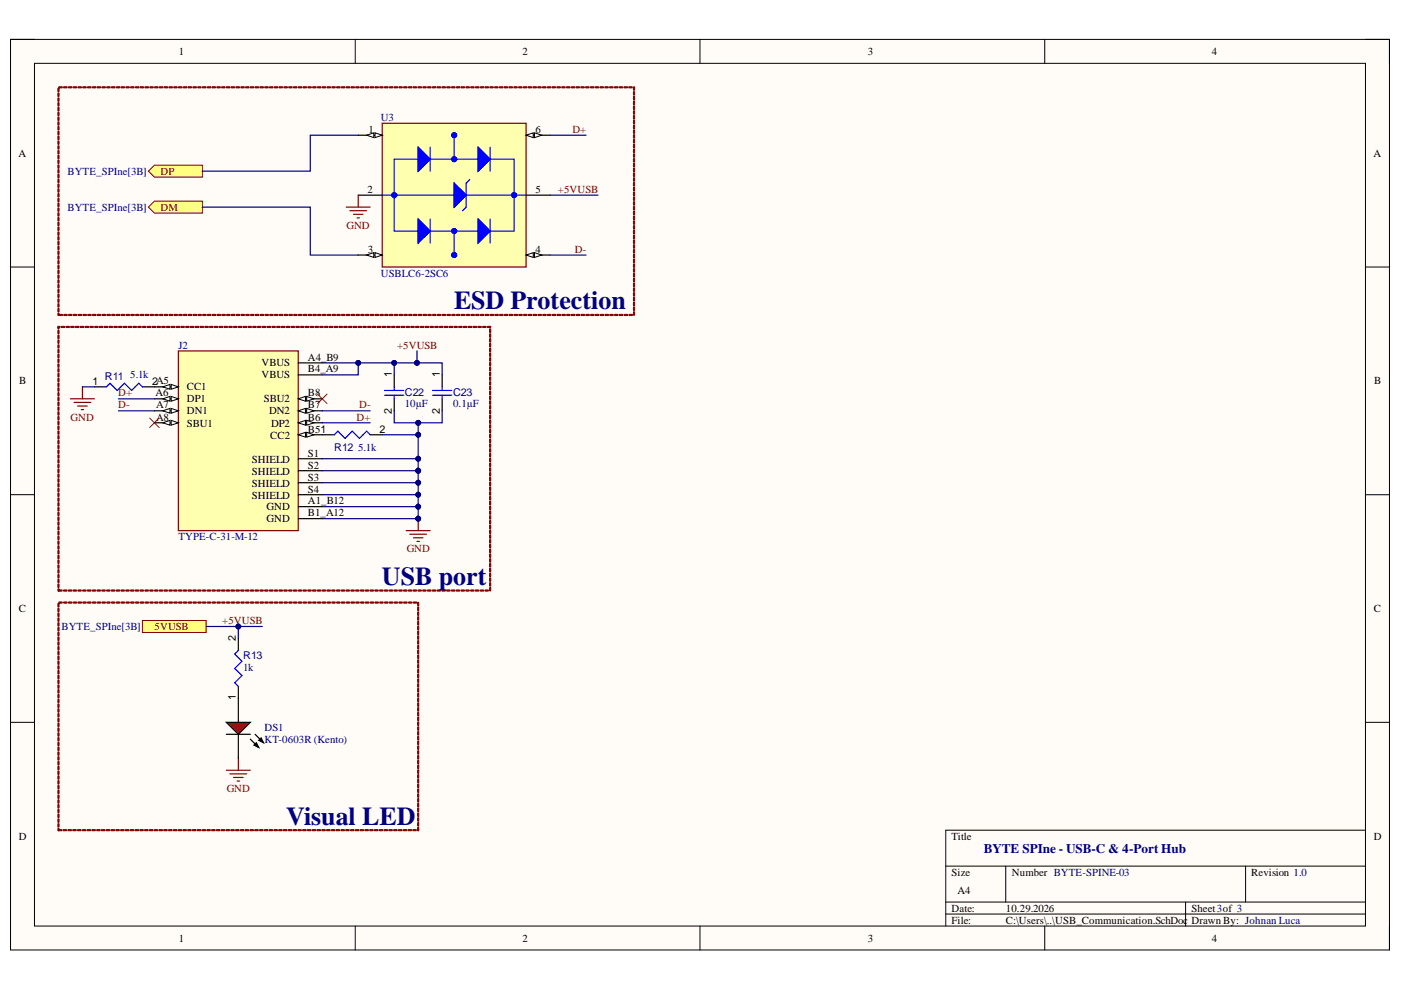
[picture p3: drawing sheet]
<svg xmlns="http://www.w3.org/2000/svg" width="297mm" height="210mm" viewBox="0 0 297 210" stroke-linecap="round" stroke-linejoin="round" font-family="sans-serif">
<defs><g id="words">
<g font-size="5.5" fill="#000080">
<text x="96.3" y="65.6">ESD Protection</text>
<text x="81" y="124">USB port</text>
<text x="60.7" y="174.9">Visual LED</text>
</g>
<text font-size="2.8" fill="#000080" x="208.6" y="180.8">BYTE SPIne - USB-C &amp; 4-Port Hub</text>
<g font-size="2.3">
<text x="37.9" y="11.7">1</text>
<text x="110.8" y="11.7">2</text>
<text x="184" y="11.7">3</text>
<text x="256.9" y="11.7">4</text>
<text x="78.1" y="28.2">1</text>
<text x="113.6" y="28.2">6</text>
<text x="3.9" y="33.3">A</text>
<text x="291.2" y="33.3">A</text>
<text x="77.9" y="40.9">2</text>
<text x="113.6" y="40.9">5</text>
<text x="78" y="53.6">3</text>
<text x="113.6" y="53.6">4</text>
<text x="55.4" y="77.7">VBUS</text>
<text x="65.2" y="76.4">A4_B9</text>
<text x="4.1" y="81.5">B</text>
<text x="19.6" y="81.6">1</text>
<text x="32.2" y="81.6">2A5</text>
<text x="39.6" y="82.8">CC1</text>
<text x="55.4" y="80.2">VBUS</text>
<text x="65.2" y="79">B4_A9</text>
<text x="83.1" y="80" transform="rotate(-90 83.1 80)">1</text>
<text x="93.3" y="80" transform="rotate(-90 93.3 80)">1</text>
<text x="291.4" y="81.5">B</text>
<text x="33" y="84">A6</text>
<text x="33.1" y="86.6">A7</text>
<text x="33.1" y="89.2">A8</text>
<text x="39.6" y="85.3">DP1</text>
<text x="39.6" y="87.9">DN1</text>
<text x="55.9" y="85.3">SBU2</text>
<text x="57" y="87.9">DN2</text>
<text x="65.2" y="84">B8</text>
<text x="65.2" y="86.6">B7</text>
<text x="65.2" y="89.2">B6</text>
<text x="83.1" y="87.8" transform="rotate(-90 83.1 87.8)">2</text>
<text x="93.3" y="87.8" transform="rotate(-90 93.3 87.8)">2</text>
<text x="39.6" y="90.5">SBU1</text>
<text x="57.3" y="93">CC2</text>
<text x="57.5" y="90.5">DP2</text>
<text x="65.2" y="91.7">B51</text>
<text x="80.5" y="91.7">2</text>
<text x="53.4" y="98.1">SHIELD</text>
<text x="53.4" y="100.6">SHIELD</text>
<text x="65.2" y="96.8">S1</text>
<text x="65.2" y="99.4">S2</text>
<text x="65.2" y="101.9">S3</text>
<text x="53.4" y="103.2">SHIELD</text>
<text x="53.4" y="105.7">SHIELD</text>
<text x="65.2" y="104.4">S4</text>
<text x="65.2" y="107">A1_B12</text>
<text x="56.5" y="108.2">GND</text>
<text x="56.5" y="110.8">GND</text>
<text x="65.2" y="109.5">B1_A12</text>
<text x="4" y="129.8">C</text>
<text x="291.3" y="129.8">C</text>
<text x="50" y="135.9" transform="rotate(-90 50 135.9)">2</text>
<text x="50" y="148.4" transform="rotate(-90 50 148.4)">1</text>
<text x="4" y="178.1">D</text>
<text x="201.7" y="178.1">Title</text>
<text x="291.3" y="178.1">D</text>
<text x="201.7" y="185.7">Size</text>
<text x="214.5" y="185.7">Number BYTE-SPINE-03</text>
<text x="265.3" y="185.7">Revision 1.0</text>
<text x="203" y="189.5">A4</text>
<text x="201.7" y="193.3">Date:</text>
<text x="201.7" y="195.8">File:</text>
<text x="213.2" y="193.3">10.29.2026</text>
<text x="213.2" y="195.8">C:\Users\..\USB_Communication.SchDoc</text>
<text x="252.6" y="193.3">Sheet3of 3</text>
<text x="252.6" y="195.8">Drawn By: Johnan Luca</text>
<text x="37.9" y="199.6">1</text>
<text x="110.8" y="199.6">2</text>
<text x="184" y="199.6">3</text>
<text x="256.9" y="199.6">4</text>
</g>
<g font-size="2.3" fill="#000080">
<text x="80.7" y="25.6">U3</text>
<text x="14.3" y="37.1">BYTE_SPIne[3B]</text>
<text x="14.3" y="44.7">BYTE_SPIne[3B]</text>
<text x="80.7" y="58.7">USBLC6-2SC6</text>
<text x="37.8" y="73.9">J2</text>
<text x="22.3" y="80.6">R11</text>
<text x="27.6" y="80.2">5.1k</text>
<text x="85.8" y="83.9">C22</text>
<text x="96" y="83.9">C23</text>
<text x="85.8" y="86.3">10µF</text>
<text x="96" y="86.3">0.1µF</text>
<text x="70.8" y="95.5">R12</text>
<text x="75.9" y="95.5">5.1k</text>
<text x="37.8" y="114.6">TYPE-C-31-M-12</text>
<text x="13" y="133.6">BYTE_SPIne[3B]</text>
<text x="51.5" y="142.2">1k</text>
<text x="51.5" y="139.8">R13</text>
<text x="56.1" y="155">DS1</text>
<text x="56.1" y="157.5">KT-0603R (Kento)</text>
</g>
<g font-size="2.3" fill="#800000">
<text x="121.3" y="28.2">D+</text>
<text x="34" y="37.1">DP</text>
<text x="118.3" y="40.9">+5VUSB</text>
<text x="34" y="44.7">DM</text>
<text x="73.5" y="48.5">GND</text>
<text x="121.9" y="53.6">D-</text>
<text x="84.2" y="73.9">+5VUSB</text>
<text x="15" y="89.2">GND</text>
<text x="25" y="84">D+</text>
<text x="25" y="86.6">D-</text>
<text x="75.6" y="89.2">D+</text>
<text x="76.2" y="86.6">D-</text>
<text x="86.2" y="117.1">GND</text>
<text x="32.7" y="133.6">5VUSB</text>
<text x="47.1" y="132.3">+5VUSB</text>
<text x="48.1" y="167.9">GND</text>
</g>
</g></defs>
<path d="M2.2 8.4h292.4v193h-292.4z" fill-rule="evenodd" fill="#fffcf8"/>
<path d="M2.2 8.4h292.4v193h-292.4z" fill="none" stroke="#000" stroke-width=".21"/>
<path d="M7.3 13.4h282.2v182.9h-282.2z" fill-rule="evenodd" fill="#fffcf8"/>
<g fill="none" stroke="#000" stroke-width=".21">
<path d="M2.2 8.3h5.1M7.3 13.4h282.2v182.9h-282.2zM75.3 8.3v5.1M148.4 8.3v5.1M221.5 8.4v5M289.5 8.4h5.1v5M2.2 56.6h5.1M289.5 56.6h5.1M2.2 104.9h5.1M289.5 104.9h5.1M2.2 153.2h5.1M289.5 153.2h5.1"/>
<path d="M289.5 176h-89v20.3M75.3 196.3v5.1M148.4 196.3v5.1M200.5 183.6h89M200.5 191.3h89M200.5 193.8h89M213.2 183.6v7.7M221.5 196.3v5.1M251.4 191.3v5M264.1 183.6v7.7M294.6 196.3v5.1"/>
</g>
<path d="M81 26.1h30.5v30.5h-30.5z" fill-rule="evenodd" fill="#ffffb0"/>
<path d="M81 26.1h30.5v30.5h-30.5z" fill="none" stroke="#800000" stroke-width=".25"/>
<g fill="none" stroke="#00f" stroke-width=".25">
<path d="M88.7 33.8h-5.1v15.2h5.1M88.7 31.2l2.5 2.6-2.5 2.5zM91.2 33.8h10.2M91.2 31.2v5.1M96.3 38.8l2.5 2.6-2.5 2.5zM96.3 28.7v5.1M99.6 38.1l-.8 .7v5.1l-.7 .8M101.4 31.2l2.5 2.6-2.5 2.5zM103.9 33.8h5.1v15.2h-5.1M103.9 31.2v5.1M81 41.4h15.3M88.7 46.5l2.5 2.5-2.5 2.5z"/>
<path d="M91.2 46.5v5M91.2 49h10.2M96.3 49v5.1M98.8 41.4h12.7M101.4 46.5l2.5 2.5-2.5 2.5zM103.9 46.5v5"/>
</g>
<path d="M88.7 31.2l2.5 2.6-2.5 2.5z" fill="#00f"/>
<path d="M88.7 31.2l2.5 2.6-2.5 2.5z" fill="none" stroke="#00f" stroke-width=".25"/>
<path d="M101.4 31.2l2.5 2.6-2.5 2.5z" fill="#00f"/>
<path d="M101.4 31.2l2.5 2.6-2.5 2.5z" fill="none" stroke="#00f" stroke-width=".25"/>
<path d="M88.7 46.5l2.5 2.5-2.5 2.5z" fill="#00f"/>
<path d="M88.7 46.5l2.5 2.5-2.5 2.5z" fill="none" stroke="#00f" stroke-width=".25"/>
<path d="M101.4 46.5l2.5 2.5-2.5 2.5z" fill="#00f"/>
<path d="M101.4 46.5l2.5 2.5-2.5 2.5z" fill="none" stroke="#00f" stroke-width=".25"/>
<path d="M96.3 38.8l2.5 2.6-2.5 2.5z" fill="#00f"/>
<path d="M96.3 38.8l2.5 2.6-2.5 2.5z" fill="none" stroke="#00f" stroke-width=".25"/>
<g fill="none" stroke="#00f" stroke-width=".76">
<circle cx="96.3" cy="33.8" r=".25"/>
<circle cx="96.3" cy="28.7" r=".25"/>
<circle cx="83.6" cy="41.4" r=".25"/>
<circle cx="83.6" cy="41.4" r=".26"/>
<circle cx="96.3" cy="49" r=".25"/>
<circle cx="96.3" cy="54.1" r=".25"/>
<circle cx="109" cy="41.4" r=".25"/>
</g>
<path d="M75.9 28.7h5.1" fill="none" stroke="#000" stroke-width=".25"/>
<path d="M79.5 28.2l1.5 .5-1.5 .5z" fill="#f8fcff"/>
<path d="M79.5 28.2l1.5 .5-1.5 .5z" fill="none" stroke="#000" stroke-width=".21"/>
<path d="M77.7 28.7l1.6-.5v1z" fill="#f8fcff"/>
<path d="M77.7 28.7l1.6-.5v1z" fill="none" stroke="#000" stroke-width=".21"/>
<path d="M75.9 41.4h5.1M75.9 54.1h5.1" fill="none" stroke="#000" stroke-width=".25"/>
<path d="M79.5 53.6l1.5 .5-1.5 .5z" fill="#f8fcff"/>
<path d="M79.5 53.6l1.5 .5-1.5 .5z" fill="none" stroke="#000" stroke-width=".21"/>
<path d="M77.7 54.1l1.6-.5v1z" fill="#f8fcff"/>
<path d="M77.7 54.1l1.6-.5v1z" fill="none" stroke="#000" stroke-width=".21"/>
<path d="M111.5 28.7h5.1" fill="none" stroke="#000" stroke-width=".25"/>
<path d="M111.5 28.7l1.6-.5v1z" fill="#f8fcff"/>
<path d="M111.5 28.7l1.6-.5v1z" fill="none" stroke="#000" stroke-width=".21"/>
<path d="M113.3 28.2l1.5 .5-1.5 .5z" fill="#f8fcff"/>
<path d="M113.3 28.2l1.5 .5-1.5 .5z" fill="none" stroke="#000" stroke-width=".21"/>
<path d="M111.5 41.4h5.1M111.5 54.1h5.1" fill="none" stroke="#000" stroke-width=".25"/>
<path d="M111.5 54.1l1.6-.5v1z" fill="#f8fcff"/>
<path d="M111.5 54.1l1.6-.5v1z" fill="none" stroke="#000" stroke-width=".21"/>
<path d="M113.3 53.6l1.5 .5-1.5 .5z" fill="#f8fcff"/>
<path d="M113.3 53.6l1.5 .5-1.5 .5z" fill="none" stroke="#000" stroke-width=".21"/>
<path d="M73.4 43.9h5.1M74.2 44.7h3.5M74.9 45.4h2.1M75.7 46.2h.5M75.9 41.4v2.5" fill="none" stroke="#800000" stroke-width=".25"/>
<path d="M30.2 131.6h13.5v2.5h-13.5z" fill-rule="evenodd" fill="#ffff80"/>
<path d="M30.2 131.6h13.5v2.5h-13.5z" fill="none" stroke="#800000" stroke-width=".21"/>
<path d="M31.5 36.3l1.2-1.3h10.2v2.6h-10.2z" fill-rule="evenodd" fill="#ffff80"/>
<path d="M31.5 36.3l1.2-1.3h10.2v2.6h-10.2z" fill="none" stroke="#800000" stroke-width=".21"/>
<path d="M31.5 43.9l1.2-1.3h10.2v2.6h-10.2z" fill-rule="evenodd" fill="#ffff80"/>
<path d="M31.5 43.9l1.2-1.3h10.2v2.6h-10.2z" fill="none" stroke="#800000" stroke-width=".21"/>
<path d="M20 82h2.6M30.2 82h2.5M68.3 92.2h2.6M78.5 92.2h2.5" fill="none" stroke="#000" stroke-width=".25"/>
<path d="M22.6 82l.7-.7 1.6 1.5 1.5-1.5 1.5 1.5 1.5-1.5 .8 .7M70.9 92.2l.7-.8 1.6 1.5 1.5-1.5 1.5 1.5 1.5-1.5 .8 .8" fill="none" stroke="#00f" stroke-width=".25"/>
<path d="M14.9 84.6h5.1M15.7 85.3h3.6M16.5 86.1h2M17.2 86.8h.5M17.5 82v2.6M86.1 112.5h5.1M86.9 113.3h3.5M87.6 114h2.1M88.4 114.8h.5M88.7 110v2.5" fill="none" stroke="#800000" stroke-width=".25"/>
<circle cx="88.7" cy="110" r=".51" fill="#000080"/>
<circle cx="88.7" cy="110" r=".51" fill="none" stroke="#000080" stroke-width=".21"/>
<path d="M31.7 88.6l2 2.1M33.7 88.6l-2 2.1M67.3 83.5l2 2.1M69.3 83.5l-2 2.1" fill="none" stroke="#f00" stroke-width=".21"/>
<path d="M83.6 79.5v2.5M93.7 79.5v2.5M83.6 84.6v2.5M93.7 84.6v2.5M50.5 135.4v2.5M50.5 145.5v2.6" fill="none" stroke="#000" stroke-width=".25"/>
<path d="M81.5 83.8h4.1M81.5 82.8h4.1M83.6 82v.8M83.6 83.8v.8M91.7 83.8h4.1M91.7 82.8h4.1M93.7 82v.8M93.7 83.8v.8M50.5 137.9l-.7 .8 1.5 1.5-1.5 1.5 1.5 1.5-1.5 1.6 .7 .7" fill="none" stroke="#00f" stroke-width=".25"/>
<path d="M48 163.3h5.1M48.7 164.1h3.6M49.5 164.8h2M50.3 165.6h.5M50.5 160.8v2.5" fill="none" stroke="#800000" stroke-width=".25"/>
<g fill="#800000" stroke="#800000" stroke-width=".21">
<path d="M12.3 66.4l.2 .1-.1 .4zM12.3 65.4l.2 .1-.1 .6-.1-.1zM12.3 64.4l.2 .1-.1 .6-.1-.1zM12.3 63.4l.2 .1-.1 .6-.1-.1zM12.3 62.4l.2 .1-.1 .6-.1-.1zM12.3 61.4l.2 .1-.1 .6-.1-.1zM12.3 60.3l.2 .1-.1 .7-.1-.2zM12.3 59.3l.2 .1-.1 .7-.1-.2zM12.3 58.3l.2 .1-.1 .6-.1-.1zM12.3 57.3l.2 .1-.1 .6-.1-.1zM12.3 56.3l.2 .1-.1 .6-.1-.1zM12.3 55.3l.2 .1-.1 .6-.1-.1zM12.3 54.3h.2l-.1 .7-.1-.1zM12.3 53.2l.2 .1-.1 .7-.1-.2zM12.3 52.2l.2 .1-.1 .6-.1-.1zM12.3 51.2l.2 .1-.1 .6-.1-.1zM12.3 50.2l.2 .1-.1 .6-.1-.1zM12.3 49.2l.2 .1-.1 .6-.1-.1zM12.3 48.2l.2 .1-.1 .6-.1-.1zM12.3 47.2h.2l-.1 .7-.1-.2zM12.3 46.1l.2 .1-.1 .7-.1-.2zM12.3 45.1l.2 .1-.1 .6-.1-.1zM12.3 44.1l.2 .1-.1 .6-.1-.1zM12.3 43.1l.2 .1-.1 .6-.1-.1zM12.3 42.1l.2 .1-.1 .6-.1-.1zM12.3 41.1l.2 .1-.1 .6-.1-.1zM12.3 40l.2 .1-.1 .7-.1-.2zM12.3 39l.2 .1-.1 .7-.1-.2zM12.3 38l.2 .1-.1 .6-.1-.1zM12.3 37l.2 .1-.1 .6-.1-.1zM12.3 36l.2 .1-.1 .6-.1-.1zM12.3 35l.2 .1-.1 .6-.1-.1zM12.3 34l.2 .1-.1 .6-.1-.1zM12.3 32.9l.2 .1-.1 .7-.1-.2zM12.3 31.9l.2 .1-.1 .7-.1-.2zM12.3 30.9l.2 .1-.1 .6-.1-.1zM12.3 29.9l.2 .1-.1 .6-.1-.1zM12.3 28.9l.2 .1-.1 .6-.1-.1zM12.3 27.9l.2 .1-.1 .6-.1-.1zM12.3 26.9h.2l-.1 .7-.1-.1zM12.3 25.8l.2 .1-.1 .7-.1-.2zM12.3 24.8l.2 .1-.1 .7-.1-.2zM12.3 23.8l.2 .1-.1 .6-.1-.1zM12.3 22.8l.2 .1-.1 .6-.1-.1zM12.3 21.8l.2 .1-.1 .6-.1-.1zM12.3 20.8l.2 .1-.1 .6-.1-.1zM12.3 19.8h.2l-.1 .7-.1-.1zM12.3 18.7l.2 .1-.1 .7-.1-.2zM12.5 18.4h.6l.1 .1-.6 .1zM13.5 18.4h.6l.1 .1-.6 .1zM14.5 18.4h.6l.1 .1-.6 .1zM15.5 18.4h.6l.2 .1-.7 .1zM16.6 18.4h.6l.1 .1-.7 .1zM17.6 18.4h.6l.1 .1-.6 .1zM18.6 18.4h.6l.1 .1-.6 .1zM19.6 18.4h.6l.1 .1-.6 .1zM20.6 18.4h.6l.1 .1-.6 .1zM21.6 18.4h.6l.2 .1-.7 .1zM22.6 18.4h.6l.2 .1-.7 .1zM23.7 18.4h.6l.1 .1-.6 .1zM24.7 18.4h.6l.1 .1-.6 .1zM25.7 18.4h.6l.1 .1-.6 .1zM26.7 18.4h.6l.1 .1-.6 .1zM27.7 18.4h.6l.1 .1-.6 .1zM28.7 18.4h.6l.2 .1-.7 .1zM29.8 18.4h.6l.1 .1-.7 .1zM30.8 18.4h.6l.1 .1-.6 .1zM31.8 18.4h.6l.1 .1-.6 .1zM32.8 18.4h.6l.1 .1-.6 .1zM33.8 18.4h.6l.1 .1-.6 .1zM34.8 18.4h.6l.2 .1-.7 .1zM35.8 18.4h.6l.2 .1-.7 .1zM36.9 18.4h.6l.1 .1-.6 .1zM37.9 18.4h.6l.1 .1-.6 .1zM38.9 18.4h.6l.1 .1-.6 .1zM39.9 18.4h.6l.1 .1-.6 .1zM40.9 18.4h.6l.2 .1-.7 .1zM41.9 18.4h.6l.2 .1-.7 .1zM43 18.4h.6l.1 .1-.7 .1zM44 18.4h.6l.1 .1-.6 .1zM45 18.4h.6l.1 .1-.6 .1zM46 18.4h.6l.1 .1-.6 .1zM47 18.4h.6l.1 .1-.6 .1zM48 18.4h.6l.2 .1-.7 .1zM49 18.4h.6l.2 .1-.7 .1zM50.1 18.4h.6l.1 .1-.6 .1zM51.1 18.4h.6l.1 .1-.6 .1zM52.1 18.4h.6l.1 .1-.6 .1zM53.1 18.4h.6l.1 .1-.6 .1zM54.1 18.4h.6l.2 .1-.7 .1zM55.1 18.4h.6l.2 .1-.7 .1zM56.2 18.4h.6l.1 .1-.7 .1zM57.2 18.4h.6l.1 .1-.6 .1zM58.2 18.4h.6l.1 .1-.6 .1zM59.2 18.4h.6l.1 .1-.6 .1zM60.2 18.4h.6l.1 .1-.6 .1zM61.2 18.4h.6l.2 .1-.7 .1zM62.2 18.4h.6l.2 .1-.7 .1zM63.3 18.4h.6l.1 .1-.6 .1zM64.3 18.4h.6l.1 .1-.6 .1zM65.3 18.4h.6l.1 .1-.6 .1zM66.3 18.4h.6l.1 .1-.6 .1zM67.3 18.4h.6l.2 .1-.7 .1zM68.3 18.4h.6l.2 .1-.7 .1zM69.4 18.4h.6l.1 .1-.7 .1zM70.4 18.4h.6l.1 .1-.6 .1zM71.4 18.4h.6l.1 .1-.6 .1zM72.4 18.4h.6l.1 .1-.6 .1zM73.4 18.4h.6l.1 .1-.6 .1zM74.4 18.4h.6l.2 .1-.7 .1zM75.5 18.4h.5l.2 .1-.7 .1zM76.5 18.4h.6l.1 .1-.6 .1zM77.5 18.4h.6l.1 .1-.6 .1zM78.5 18.4h.6l.1 .1-.6 .1zM79.5 18.4h.6l.1 .1-.6 .1zM80.5 18.4h.6l.2 .1-.7 .1zM81.5 18.4h.6l.2 .1-.7 .1zM82.6 18.4h.6l.1 .1-.7 .1zM83.6 18.4h.6l.1 .1-.6 .1zM84.6 18.4h.6l.1 .1-.6 .1zM85.6 18.4h.6l.1 .1-.6 .1zM86.6 18.4h.6l.1 .1-.6 .1zM87.6 18.4h.6l.2 .1-.7 .1zM88.7 18.4h.6l.1 .1-.7 .1zM89.7 18.4h.6l.1 .1-.6 .1zM90.7 18.4h.6l.1 .1-.6 .1zM91.7 18.4h.6l.1 .1-.6 .1zM92.7 18.4h.6l.1 .1-.6 .1zM93.7 18.4h.6l.2 .1-.7 .1zM94.7 18.4h.6l.2 .1-.7 .1zM95.8 18.4h.6l.1 .1-.6 .1zM96.8 18.4h.6l.1 .1-.6 .1zM97.8 18.4h.6l.1 .1-.6 .1zM98.8 18.4h.6l.1 .1-.6 .1zM99.8 18.4h.6l.1 .1-.6 .1zM100.8 18.4h.6l.2 .1-.7 .1zM101.9 18.4h.6l.1 .1-.7 .1zM102.9 18.4h.6l.1 .1-.6 .1zM103.9 18.4h.6l.1 .1-.6 .1zM104.9 18.4h.6l.1 .1-.6 .1zM105.9 18.4h.6l.1 .1-.6 .1zM106.9 18.4h.6l.2 .1-.7 .1zM107.9 18.4h.6l.2 .1-.7 .1zM109 18.4h.6l.1 .1-.6 .1zM110 18.4h.6l.1 .1-.6 .1zM111 18.4h.6l.1 .1-.6 .1zM112 18.4h.6l.1 .1-.6 .1zM113 18.4h.6l.1 .1-.6 .1zM114 18.4h.6l.2 .1-.7 .1zM115.1 18.4h.6l.1 .1-.7 .1zM116.1 18.4h.6l.1 .1-.6 .1zM117.1 18.4h.6l.1 .1-.6 .1zM118.1 18.4h.6l.1 .1-.6 .1zM119.1 18.4h.6l.1 .1-.6 .1zM120.1 18.4h.6l.2 .1-.7 .1zM121.1 18.4h.6l.2 .1-.7 .1zM122.2 18.4h.6l.1 .1-.6 .1zM123.2 18.4h.6l.1 .1-.6 .1zM124.2 18.4h.6l.1 .1-.6 .1zM125.2 18.4h.6l.1 .1-.6 .1zM126.2 18.4h.6l.1 .1-.6 .1zM127.2 18.4h.6l.2 .1-.7 .1zM128.3 18.4h.6l.1 .1-.7 .1zM129.3 18.4h.6l.1 .1-.6 .1zM130.3 18.4h.6l.1 .1-.6 .1zM131.3 18.4h.6l.1 .1-.6 .1zM132.3 18.4h.6l.1 .1-.6 .1zM133.3 18.4h.6l.2 .1-.7 .1zM134.3 18.4l.3 .1-.2 .7-.1-.2zM134.3 19.4l.3 .1-.2 .7-.1-.2zM134.3 20.5l.3 .1-.2 .6-.1-.1zM134.3 21.5l.3 .1-.2 .6-.1-.1zM134.3 22.5l.3 .1-.2 .6-.1-.1zM134.3 23.5l.3 .1-.2 .6-.1-.1zM134.3 24.5l.3 .1-.2 .6-.1-.1zM134.3 25.5l.3 .1-.2 .7-.1-.2zM134.3 26.6h.3l-.2 .7-.1-.2zM134.3 27.6l.3 .1-.2 .6-.1-.1zM134.3 28.6l.3 .1-.2 .6-.1-.1zM134.3 29.6l.3 .1-.2 .6-.1-.1zM134.3 30.6l.3 .1-.2 .6-.1-.1zM134.3 31.6l.3 .1-.2 .6-.1-.1zM134.3 32.6l.3 .1-.2 .7-.1-.2zM134.3 33.7h.3l-.2 .7-.1-.1zM134.3 34.7l.3 .1-.2 .6-.1-.1zM134.3 35.7l.3 .1-.2 .6-.1-.1zM134.3 36.7l.3 .1-.2 .6-.1-.1zM134.3 37.7l.3 .1-.2 .6-.1-.1zM134.3 38.7l.3 .1-.2 .7-.1-.2zM134.3 39.7l.3 .1-.2 .7-.1-.2zM134.3 40.8h.3l-.2 .7-.1-.1zM134.3 41.8l.3 .1-.2 .6-.1-.1zM134.3 42.8l.3 .1-.2 .6-.1-.1zM134.3 43.8l.3 .1-.2 .6-.1-.1zM134.3 44.8l.3 .1-.2 .6-.1-.1zM134.3 45.8l.3 .1-.2 .7-.1-.2zM134.3 46.8l.3 .1-.2 .7-.1-.2zM134.3 47.9l.3 .1-.2 .6-.1-.1zM134.3 48.9l.3 .1-.2 .6-.1-.1zM134.3 49.9l.3 .1-.2 .6-.1-.1zM134.3 50.9l.3 .1-.2 .6-.1-.1zM134.3 51.9l.3 .1-.2 .6-.1-.1zM134.3 52.9l.3 .1-.2 .7-.1-.2zM134.3 53.9l.3 .1-.2 .7-.1-.2zM134.3 55l.3 .1-.2 .6-.1-.1zM134.3 56l.3 .1-.2 .6-.1-.1zM134.3 57l.3 .1-.2 .6-.1-.1zM134.3 58l.3 .1-.2 .6-.1-.1zM134.3 59l.3 .1-.2 .6-.1-.1zM134.3 60l.3 .1-.2 .7-.1-.2zM134.3 61.1h.3l-.2 .7-.1-.2zM134.3 62.1l.3 .1-.2 .6-.1-.1zM134.3 63.1l.3 .1-.2 .6-.1-.1zM134.3 64.1l.3 .1-.2 .6-.1-.1zM134.3 65.1l.3 .1-.2 .6-.1-.1zM134.3 66.1l.3 .1-.2 .6-.1-.1zM133.4 66.7h.6l.1 .1-.6 .1zM132.4 66.7h.6l.1 .1-.7 .1zM131.3 66.7h.6l.2 .1-.7 .1zM130.3 66.7h.6l.1 .1-.6 .1zM129.3 66.7h.6l.1 .1-.6 .1zM128.3 66.7h.6l.1 .1-.6 .1zM127.3 66.7h.6l.1 .1-.6 .1zM126.3 66.7h.6l.1 .1-.6 .1zM125.2 66.7h.6l.2 .1-.7 .1zM124.2 66.7h.6l.2 .1-.7 .1zM123.2 66.7h.6l.1 .1-.6 .1zM122.2 66.7h.6l.1 .1-.6 .1zM121.2 66.7h.6l.1 .1-.6 .1zM120.2 66.7h.6l.1 .1-.6 .1zM119.2 66.7h.6l.1 .1-.7 .1zM118.1 66.7h.6l.2 .1-.7 .1zM117.1 66.7h.6l.1 .1-.6 .1zM116.1 66.7h.6l.1 .1-.6 .1zM115.1 66.7h.6l.1 .1-.6 .1zM114.1 66.7h.6l.1 .1-.6 .1zM113.1 66.7h.6l.1 .1-.6 .1zM112 66.7h.6l.2 .1-.7 .1zM111 66.7h.6l.2 .1-.7 .1zM110 66.7h.6l.1 .1-.6 .1zM109 66.7h.6l.1 .1-.6 .1zM108 66.7h.6l.1 .1-.6 .1zM107 66.7h.6l.1 .1-.6 .1zM106 66.7h.6l.1 .1-.7 .1zM104.9 66.7h.6l.2 .1-.7 .1zM103.9 66.7h.6l.1 .1-.6 .1zM102.9 66.7h.6l.1 .1-.6 .1zM101.9 66.7h.6l.1 .1-.6 .1zM100.9 66.7h.6l.1 .1-.6 .1zM99.9 66.7h.6l.1 .1-.7 .1zM98.8 66.7h.6l.2 .1-.7 .1zM97.8 66.7h.6l.2 .1-.7 .1zM96.8 66.7h.6l.1 .1-.6 .1zM95.8 66.7h.6l.1 .1-.6 .1zM94.8 66.7h.6l.1 .1-.6 .1zM93.8 66.7h.6l.1 .1-.6 .1zM92.8 66.7h.5l.2 .1-.7 .1zM91.7 66.7h.6l.2 .1-.7 .1zM90.7 66.7h.6l.1 .1-.6 .1zM89.7 66.7h.6l.1 .1-.6 .1zM88.7 66.7h.6l.1 .1-.6 .1zM87.7 66.7h.6l.1 .1-.6 .1zM86.7 66.7h.6l.1 .1-.7 .1zM85.6 66.7h.6l.2 .1-.7 .1zM84.6 66.7h.6l.2 .1-.7 .1zM83.6 66.7h.6l.1 .1-.6 .1zM82.6 66.7h.6l.1 .1-.6 .1zM81.6 66.7h.6l.1 .1-.6 .1zM80.6 66.7h.6l.1 .1-.6 .1zM79.6 66.7h.5l.2 .1-.7 .1zM78.5 66.7h.6l.2 .1-.7 .1zM77.5 66.7h.6l.1 .1-.6 .1zM76.5 66.7h.6l.1 .1-.6 .1zM75.5 66.7h.6l.1 .1-.6 .1zM74.5 66.7h.6l.1 .1-.6 .1zM73.5 66.7h.6l.1 .1-.7 .1zM72.4 66.7h.6l.2 .1-.7 .1zM71.4 66.7h.6l.2 .1-.7 .1zM70.4 66.7h.6l.1 .1-.6 .1zM69.4 66.7h.6l.1 .1-.6 .1zM68.4 66.7h.6l.1 .1-.6 .1zM67.4 66.7h.6l.1 .1-.6 .1zM66.4 66.7h.5l.2 .1-.7 .1zM65.3 66.7h.6l.2 .1-.7 .1zM64.3 66.7h.6l.1 .1-.6 .1zM63.3 66.7h.6l.1 .1-.6 .1zM62.3 66.7h.6l.1 .1-.6 .1zM61.3 66.7h.6l.1 .1-.6 .1zM60.3 66.7h.6l.1 .1-.7 .1zM59.2 66.7h.6l.2 .1-.7 .1zM58.2 66.7h.6l.2 .1-.7 .1zM57.2 66.7h.6l.1 .1-.6 .1zM56.2 66.7h.6l.1 .1-.6 .1zM55.2 66.7h.6l.1 .1-.6 .1zM54.2 66.7h.6l.1 .1-.6 .1zM53.1 66.7h.6l.2 .1-.7 .1zM52.1 66.7h.6l.2 .1-.7 .1zM51.1 66.7h.6l.1 .1-.6 .1zM50.1 66.7h.6l.1 .1-.6 .1zM49.1 66.7h.6l.1 .1-.6 .1zM48.1 66.7h.6l.1 .1-.6 .1zM47.1 66.7h.6l.1 .1-.7 .1zM46 66.7h.6l.2 .1-.7 .1zM45 66.7h.6l.1 .1-.6 .1zM44 66.7h.6l.1 .1-.6 .1zM43 66.7h.6l.1 .1-.6 .1zM42 66.7h.6l.1 .1-.6 .1zM41 66.7h.6l.1 .1-.6 .1zM39.9 66.7h.6l.2 .1-.7 .1zM38.9 66.7h.6l.2 .1-.7 .1zM37.9 66.7h.6l.1 .1-.6 .1zM36.9 66.7h.6l.1 .1-.6 .1zM35.9 66.7h.6l.1 .1-.6 .1zM34.9 66.7h.6l.1 .1-.6 .1zM33.9 66.7h.6l.1 .1-.7 .1zM32.8 66.7h.6l.2 .1-.7 .1zM31.8 66.7h.6l.1 .1-.6 .1zM30.8 66.7h.6l.1 .1-.6 .1zM29.8 66.7h.6l.1 .1-.6 .1zM28.8 66.7h.6l.1 .1-.6 .1zM27.8 66.7h.6l.1 .1-.6 .1zM26.7 66.7h.6l.2 .1-.7 .1zM25.7 66.7h.6l.2 .1-.7 .1zM24.7 66.7h.6l.1 .1-.6 .1zM23.7 66.7h.6l.1 .1-.6 .1zM22.7 66.7h.6l.1 .1-.6 .1zM21.7 66.7h.6l.1 .1-.6 .1zM20.7 66.7h.6l.1 .1-.7 .1zM19.6 66.7h.6l.2 .1-.7 .1zM18.6 66.7h.6l.1 .1-.6 .1zM17.6 66.7h.6l.1 .1-.6 .1zM16.6 66.7h.6l.1 .1-.6 .1zM15.6 66.7h.6l.1 .1-.6 .1zM14.6 66.7h.6l.1 .1-.6 .1zM13.5 66.7h.6l.2 .1-.7 .1zM12.5 66.7h.6l.2 .1-.7 .1z"/>
<path d="M12.3 175.7l.2 .1-.1 .3zM12.3 174.7l.2 .1-.1 .6-.1-.1zM12.3 173.6l.2 .1-.1 .7-.1-.2zM12.3 172.6l.2 .1-.1 .7-.1-.2zM12.3 171.6l.2 .1-.1 .6-.1-.1zM12.3 170.6l.2 .1-.1 .6-.1-.1zM12.3 169.6l.2 .1-.1 .6-.1-.1zM12.3 168.6l.2 .1-.1 .6-.1-.1zM12.3 167.6h.2l-.1 .7-.1-.1zM12.3 166.5l.2 .1-.1 .7-.1-.2zM12.3 165.5l.2 .1-.1 .7-.1-.2zM12.3 164.5l.2 .1-.1 .6-.1-.1zM12.3 163.5l.2 .1-.1 .6-.1-.1zM12.3 162.5l.2 .1-.1 .6-.1-.1zM12.3 161.5l.2 .1-.1 .6-.1-.1zM12.3 160.5h.2l-.1 .7-.1-.1zM12.3 159.4l.2 .1-.1 .7-.1-.2zM12.3 158.4l.2 .1-.1 .6-.1-.1zM12.3 157.4l.2 .1-.1 .6-.1-.1zM12.3 156.4l.2 .1-.1 .6-.1-.1zM12.3 155.4l.2 .1-.1 .6-.1-.1zM12.3 154.4l.2 .1-.1 .6-.1-.1zM12.3 153.3l.2 .1-.1 .7-.1-.2zM12.3 152.3l.2 .1-.1 .7-.1-.2zM12.3 151.3l.2 .1-.1 .6-.1-.1zM12.3 150.3l.2 .1-.1 .6-.1-.1zM12.3 149.3l.2 .1-.1 .6-.1-.1zM12.3 148.3l.2 .1-.1 .6-.1-.1zM12.3 147.3l.2 .1-.1 .6-.1-.1zM12.3 146.2l.2 .1-.1 .7-.1-.2zM12.3 145.2l.2 .1-.1 .7-.1-.2zM12.3 144.2l.2 .1-.1 .6-.1-.1zM12.3 143.2l.2 .1-.1 .6-.1-.1zM12.3 142.2l.2 .1-.1 .6-.1-.1zM12.3 141.2l.2 .1-.1 .6-.1-.1zM12.3 140.2h.2l-.1 .7-.1-.1zM12.3 139.1l.2 .1-.1 .7-.1-.2zM12.3 138.1l.2 .1-.1 .7-.1-.2zM12.3 137.1l.2 .1-.1 .6-.1-.1zM12.3 136.1l.2 .1-.1 .6-.1-.1zM12.3 135.1l.2 .1-.1 .6-.1-.1zM12.3 134.1l.2 .1-.1 .6-.1-.1zM12.3 133.1h.2l-.1 .7-.1-.1zM12.3 132l.2 .1-.1 .7-.1-.2zM12.3 131l.2 .1-.1 .7-.1-.2zM12.3 130l.2 .1-.1 .6-.1-.1zM12.3 129l.2 .1-.1 .6-.1-.1zM12.3 128l.2 .1-.1 .6-.1-.1zM12.5 127.7l.6-.1 .1 .2-.6 .1zM13.5 127.7l.6-.1 .1 .2-.6 .1zM14.5 127.7l.6-.1 .2 .2-.7 .1zM15.5 127.7l.6-.1 .2 .2-.7 .1zM16.6 127.7l.6-.1 .1 .2-.7 .1zM17.6 127.7l.6-.1 .1 .2-.6 .1zM18.6 127.7l.6-.1 .1 .2-.6 .1zM19.6 127.7l.6-.1 .1 .2-.6 .1zM20.6 127.7l.6-.1 .1 .2-.6 .1zM21.6 127.7l.6-.1 .2 .2-.7 .1zM22.7 127.7l.6-.1 .1 .2-.7 .1zM23.7 127.7l.6-.1 .1 .2-.6 .1zM24.7 127.7l.6-.1 .1 .2-.6 .1zM25.7 127.7l.6-.1 .1 .2-.6 .1zM26.7 127.7l.6-.1 .1 .2-.6 .1zM27.7 127.7l.6-.1 .2 .2-.7 .1zM28.7 127.7l.6-.1 .2 .2-.7 .1zM29.8 127.7l.6-.1 .1 .2-.6 .1zM30.8 127.7l.6-.1 .1 .2-.6 .1zM31.8 127.7l.6-.1 .1 .2-.6 .1zM32.8 127.7l.6-.1 .1 .2-.6 .1zM33.8 127.7l.6-.1 .1 .2-.6 .1zM34.8 127.7l.6-.1 .2 .2-.7 .1zM35.9 127.7l.6-.1 .1 .2-.7 .1zM36.9 127.7l.6-.1 .1 .2-.6 .1zM37.9 127.7l.6-.1 .1 .2-.6 .1zM38.9 127.7l.6-.1 .1 .2-.6 .1zM39.9 127.7l.6-.1 .1 .2-.6 .1zM40.9 127.7l.6-.1 .2 .2-.7 .1zM41.9 127.7l.6-.1 .2 .2-.7 .1zM43 127.7l.6-.1 .1 .2-.6 .1zM44 127.7l.6-.1 .1 .2-.6 .1zM45 127.7l.6-.1 .1 .2-.6 .1zM46 127.7l.6-.1 .1 .2-.6 .1zM47 127.7l.6-.1 .1 .2-.6 .1zM48 127.7l.6-.1 .2 .2-.7 .1zM49.1 127.7l.6-.1 .1 .2-.7 .1zM50.1 127.7l.6-.1 .1 .2-.6 .1zM51.1 127.7l.6-.1 .1 .2-.6 .1zM52.1 127.7l.6-.1 .1 .2-.6 .1zM53.1 127.7l.6-.1 .1 .2-.6 .1zM54.1 127.7l.6-.1 .2 .2-.7 .1zM55.1 127.7l.6-.1 .2 .2-.7 .1zM56.2 127.7l.6-.1 .1 .2-.6 .1zM57.2 127.7l.6-.1 .1 .2-.6 .1zM58.2 127.7l.6-.1 .1 .2-.6 .1zM59.2 127.7l.6-.1 .1 .2-.6 .1zM60.2 127.7l.6-.1 .1 .2-.6 .1zM61.2 127.7l.6-.1 .2 .2-.7 .1zM62.3 127.7l.6-.1 .1 .2-.7 .1zM63.3 127.7l.6-.1 .1 .2-.6 .1zM64.3 127.7l.6-.1 .1 .2-.6 .1zM65.3 127.7l.6-.1 .1 .2-.6 .1zM66.3 127.7l.6-.1 .1 .2-.6 .1zM67.3 127.7l.6-.1 .2 .2-.7 .1zM68.3 127.7l.6-.1 .2 .2-.7 .1zM69.4 127.7l.6-.1 .1 .2-.6 .1zM70.4 127.7l.6-.1 .1 .2-.6 .1zM71.4 127.7l.6-.1 .1 .2-.6 .1zM72.4 127.7l.6-.1 .1 .2-.6 .1zM73.4 127.7l.6-.1 .2 .2-.7 .1zM74.4 127.7l.6-.1 .2 .2-.7 .1zM75.5 127.7l.6-.1 .1 .2-.7 .1zM76.5 127.7l.6-.1 .1 .2-.6 .1zM77.5 127.7l.6-.1 .1 .2-.6 .1zM78.5 127.7l.6-.1 .1 .2-.6 .1zM79.5 127.7l.6-.1 .1 .2-.6 .1zM80.5 127.7l.6-.1 .2 .2-.7 .1zM81.5 127.7l.6-.1 .2 .2-.7 .1zM82.6 127.7l.6-.1 .1 .2-.6 .1zM83.6 127.7l.6-.1 .1 .2-.6 .1zM84.6 127.7l.6-.1 .1 .2-.6 .1zM85.6 127.7l.6-.1 .1 .2-.6 .1zM86.6 127.7l.6-.1 .2 .2-.7 .1zM87.6 127.7l.6-.1 .2 .2-.7 .1zM88.6 127.7l.2 .1-.1 .7-.2-.2zM88.6 128.8h.2l-.1 .7-.2-.1zM88.6 129.8l.2 .1-.1 .6-.2-.1zM88.6 130.8l.2 .1-.1 .6-.2-.1zM88.6 131.8l.2 .1-.1 .6-.2-.1zM88.6 132.8l.2 .1-.1 .6-.2-.1zM88.6 133.8l.2 .1-.1 .7-.2-.2zM88.6 134.8l.2 .1-.1 .7-.2-.2zM88.6 135.9h.2l-.1 .7-.2-.1zM88.6 136.9l.2 .1-.1 .6-.2-.1zM88.6 137.9l.2 .1-.1 .6-.2-.1zM88.6 138.9l.2 .1-.1 .6-.2-.1zM88.6 139.9l.2 .1-.1 .6-.2-.1zM88.6 140.9l.2 .1-.1 .7-.2-.2zM88.6 141.9l.2 .1-.1 .7-.2-.2zM88.6 143l.2 .1-.1 .6-.2-.1zM88.6 144l.2 .1-.1 .6-.2-.1zM88.6 145l.2 .1-.1 .6-.2-.1zM88.6 146l.2 .1-.1 .6-.2-.1zM88.6 147l.2 .1-.1 .6-.2-.1zM88.6 148l.2 .1-.1 .7-.2-.2zM88.6 149l.2 .1-.1 .7-.2-.2zM88.6 150.1l.2 .1-.1 .6-.2-.1zM88.6 151.1l.2 .1-.1 .6-.2-.1zM88.6 152.1l.2 .1-.1 .6-.2-.1zM88.6 153.1l.2 .1-.1 .6-.2-.1zM88.6 154.1l.2 .1-.1 .6-.2-.1zM88.6 155.1l.2 .1-.1 .7-.2-.2zM88.6 156.2h.2l-.1 .7-.2-.2zM88.6 157.2l.2 .1-.1 .6-.2-.1zM88.6 158.2l.2 .1-.1 .6-.2-.1zM88.6 159.2l.2 .1-.1 .6-.2-.1zM88.6 160.2l.2 .1-.1 .6-.2-.1zM88.6 161.2l.2 .1-.1 .6-.2-.1zM88.6 162.2l.2 .1-.1 .7-.2-.2zM88.6 163.3h.2l-.1 .7-.2-.1zM88.6 164.3l.2 .1-.1 .6-.2-.1zM88.6 165.3l.2 .1-.1 .6-.2-.1zM88.6 166.3l.2 .1-.1 .6-.2-.1zM88.6 167.3l.2 .1-.1 .6-.2-.1zM88.6 168.3l.2 .1-.1 .7-.2-.2zM88.6 169.3l.2 .1-.1 .7-.2-.2zM88.6 170.4h.2l-.1 .7-.2-.1zM88.6 171.4l.2 .1-.1 .6-.2-.1zM88.6 172.4l.2 .1-.1 .6-.2-.1zM88.6 173.4l.2 .1-.1 .6-.2-.1zM88.6 174.4l.2 .1-.1 .6-.2-.1zM88.6 175.4l.2 .1v.6l-.3-.1 .2-.1-.2 .1zM87.6 175.9h.5l.2 .1-.7 .1zM86.5 175.9h.6l.2 .1-.7 .1zM85.5 175.9h.6l.1 .1-.6 .1zM84.5 175.9h.6l.1 .1-.6 .1zM83.5 175.9h.6l.1 .1-.6 .1zM82.5 175.9h.6l.1 .1-.6 .1zM81.5 175.9h.6l.1 .1-.7 .1zM80.4 175.9h.6l.2 .1-.7 .1zM79.4 175.9h.6l.1 .1-.6 .1zM78.4 175.9h.6l.1 .1-.6 .1zM77.4 175.9h.6l.1 .1-.6 .1zM76.4 175.9h.6l.1 .1-.6 .1zM75.4 175.9h.6l.1 .1-.6 .1zM74.3 175.9h.6l.2 .1-.7 .1zM73.3 175.9h.6l.2 .1-.7 .1zM72.3 175.9h.6l.1 .1-.6 .1zM71.3 175.9h.6l.1 .1-.6 .1zM70.3 175.9h.6l.1 .1-.6 .1zM69.3 175.9h.6l.1 .1-.6 .1zM68.3 175.9h.6l.1 .1-.7 .1zM67.2 175.9h.6l.2 .1-.7 .1zM66.2 175.9h.6l.1 .1-.6 .1zM65.2 175.9h.6l.1 .1-.6 .1zM64.2 175.9h.6l.1 .1-.6 .1zM63.2 175.9h.6l.1 .1-.6 .1zM62.2 175.9h.6l.1 .1-.6 .1zM61.1 175.9h.6l.2 .1-.7 .1zM60.1 175.9h.6l.2 .1-.7 .1zM59.1 175.9h.6l.1 .1-.6 .1zM58.1 175.9h.6l.1 .1-.6 .1zM57.1 175.9h.6l.1 .1-.6 .1zM56.1 175.9h.6l.1 .1-.6 .1zM55.1 175.9h.6l.1 .1-.7 .1zM54 175.9h.6l.2 .1-.7 .1zM53 175.9h.6l.1 .1-.6 .1zM52 175.9h.6l.1 .1-.6 .1zM51 175.9h.6l.1 .1-.6 .1zM50 175.9h.6l.1 .1-.6 .1zM49 175.9h.6l.1 .1-.7 .1zM47.9 175.9h.6l.2 .1-.7 .1zM46.9 175.9h.6l.2 .1-.7 .1zM45.9 175.9h.6l.1 .1-.6 .1zM44.9 175.9h.6l.1 .1-.6 .1zM43.9 175.9h.6l.1 .1-.6 .1zM42.9 175.9h.6l.1 .1-.6 .1zM41.9 175.9h.5l.2 .1-.7 .1zM40.8 175.9h.6l.2 .1-.7 .1zM39.8 175.9h.6l.1 .1-.6 .1zM38.8 175.9h.6l.1 .1-.6 .1zM37.8 175.9h.6l.1 .1-.6 .1zM36.8 175.9h.6l.1 .1-.6 .1zM35.8 175.9h.6l.1 .1-.7 .1zM34.7 175.9h.6l.2 .1-.7 .1zM33.7 175.9h.6l.2 .1-.7 .1zM32.7 175.9h.6l.1 .1-.6 .1zM31.7 175.9h.6l.1 .1-.6 .1zM30.7 175.9h.6l.1 .1-.6 .1zM29.7 175.9h.6l.1 .1-.6 .1zM28.7 175.9h.5l.2 .1-.7 .1zM27.6 175.9h.6l.2 .1-.7 .1zM26.6 175.9h.6l.1 .1-.6 .1zM25.6 175.9h.6l.1 .1-.6 .1zM24.6 175.9h.6l.1 .1-.6 .1zM23.6 175.9h.6l.1 .1-.6 .1zM22.6 175.9h.6l.1 .1-.7 .1zM21.5 175.9h.6l.2 .1-.7 .1zM20.5 175.9h.6l.2 .1-.7 .1zM19.5 175.9h.6l.1 .1-.6 .1zM18.5 175.9h.6l.1 .1-.6 .1zM17.5 175.9h.6l.1 .1-.6 .1zM16.5 175.9h.6l.1 .1-.6 .1zM15.5 175.9h.5l.2 .1-.7 .1zM14.4 175.9h.6l.2 .1-.7 .1zM13.4 175.9h.6l.1 .1-.6 .1zM12.4 175.9h.6l.1 .1-.6 .1z"/>
<path d="M12.3 124.9l.2 .1-.1 .3zM12.3 123.9h.2l-.1 .7-.1-.2zM12.3 122.8l.2 .1-.1 .7-.1-.2zM12.3 121.8l.2 .1-.1 .6-.1-.1zM12.3 120.8l.2 .1-.1 .6-.1-.1zM12.3 119.8l.2 .1-.1 .6-.1-.1zM12.3 118.8l.2 .1-.1 .6-.1-.1zM12.3 117.8l.2 .1-.1 .6-.1-.1zM12.3 116.7l.2 .1-.1 .7-.1-.2zM12.3 115.7l.2 .1-.1 .7-.1-.2zM12.3 114.7l.2 .1-.1 .6-.1-.1zM12.3 113.7l.2 .1-.1 .6-.1-.1zM12.3 112.7l.2 .1-.1 .6-.1-.1zM12.3 111.7l.2 .1-.1 .6-.1-.1zM12.3 110.7h.2l-.1 .7-.1-.1zM12.3 109.6l.2 .1-.1 .7-.1-.2zM12.3 108.6l.2 .1-.1 .7-.1-.2zM12.3 107.6l.2 .1-.1 .6-.1-.1zM12.3 106.6l.2 .1-.1 .6-.1-.1zM12.3 105.6l.2 .1-.1 .6-.1-.1zM12.3 104.6l.2 .1-.1 .6-.1-.1zM12.3 103.6h.2l-.1 .7-.1-.1zM12.3 102.5l.2 .1-.1 .7-.1-.2zM12.3 101.5l.2 .1-.1 .6-.1-.1zM12.3 100.5l.2 .1-.1 .6-.1-.1zM12.3 99.5l.2 .1-.1 .6-.1-.1zM12.3 98.5l.2 .1-.1 .6-.1-.1zM12.3 97.5l.2 .1-.1 .6-.1-.1zM12.3 96.5h.2l-.1 .7-.1-.2zM12.3 95.4l.2 .1-.1 .7-.1-.2zM12.3 94.4l.2 .1-.1 .6-.1-.1zM12.3 93.4l.2 .1-.1 .6-.1-.1zM12.3 92.4l.2 .1-.1 .6-.1-.1zM12.3 91.4l.2 .1-.1 .6-.1-.1zM12.3 90.4l.2 .1-.1 .6-.1-.1zM12.3 89.3l.2 .1-.1 .7-.1-.2zM12.3 88.3l.2 .1-.1 .7-.1-.2zM12.3 87.3l.2 .1-.1 .6-.1-.1zM12.3 86.3l.2 .1-.1 .6-.1-.1zM12.3 85.3l.2 .1-.1 .6-.1-.1zM12.3 84.3l.2 .1-.1 .6-.1-.1zM12.3 83.3h.2l-.1 .7-.1-.1zM12.3 82.2l.2 .1-.1 .7-.1-.2zM12.3 81.2l.2 .1-.1 .7-.1-.2zM12.3 80.2l.2 .1-.1 .6-.1-.1zM12.3 79.2l.2 .1-.1 .6-.1-.1zM12.3 78.2l.2 .1-.1 .6-.1-.1zM12.3 77.2l.2 .1-.1 .6-.1-.1zM12.3 76.2h.2l-.1 .7-.1-.1zM12.3 75.1l.2 .1-.1 .7-.1-.2zM12.3 74.1l.2 .1-.1 .7-.1-.2zM12.3 73.1l.2 .1-.1 .6-.1-.1zM12.3 72.1l.2 .1-.1 .6-.1-.1zM12.3 71.1l.2 .1-.1 .6-.1-.1zM12.3 70.1l.2 .1-.1 .6-.1-.1zM12.3 69.2l.4 .1-.3 .1 .1-.1-.1 .5zM13 69.2h.6l.1 .1-.6 .1zM14 69.2h.6l.1 .1-.6 .1zM15 69.2h.6l.1 .1-.6 .1zM16 69.2h.6l.2 .1-.7 .1zM17.1 69.2h.5l.2 .1-.7 .1zM18.1 69.2h.6l.1 .1-.6 .1zM19.1 69.2h.6l.1 .1-.6 .1zM20.1 69.2h.6l.1 .1-.6 .1zM21.1 69.2h.6l.1 .1-.6 .1zM22.1 69.2h.6l.2 .1-.7 .1zM23.1 69.2h.6l.2 .1-.7 .1zM24.2 69.2h.6l.1 .1-.7 .1zM25.2 69.2h.6l.1 .1-.6 .1zM26.2 69.2h.6l.1 .1-.6 .1zM27.2 69.2h.6l.1 .1-.6 .1zM28.2 69.2h.6l.1 .1-.6 .1zM29.2 69.2h.6l.2 .1-.7 .1zM30.3 69.2h.6l.1 .1-.7 .1zM31.3 69.2h.6l.1 .1-.6 .1zM32.3 69.2h.6l.1 .1-.6 .1zM33.3 69.2h.6l.1 .1-.6 .1zM34.3 69.2h.6l.1 .1-.6 .1zM35.3 69.2h.6l.2 .1-.7 .1zM36.3 69.2h.6l.2 .1-.7 .1zM37.4 69.2h.6l.1 .1-.6 .1zM38.4 69.2h.6l.1 .1-.6 .1zM39.4 69.2h.6l.1 .1-.6 .1zM40.4 69.2h.6l.1 .1-.6 .1zM41.4 69.2h.6l.1 .1-.6 .1zM42.4 69.2h.6l.2 .1-.7 .1zM43.5 69.2h.6l.1 .1-.7 .1zM44.5 69.2h.6l.1 .1-.6 .1zM45.5 69.2h.6l.1 .1-.6 .1zM46.5 69.2h.6l.1 .1-.6 .1zM47.5 69.2h.6l.1 .1-.6 .1zM48.5 69.2h.6l.2 .1-.7 .1zM49.5 69.2h.6l.2 .1-.7 .1zM50.6 69.2h.6l.1 .1-.6 .1zM51.6 69.2h.6l.1 .1-.6 .1zM52.6 69.2h.6l.1 .1-.6 .1zM53.6 69.2h.6l.1 .1-.6 .1zM54.6 69.2h.6l.1 .1-.6 .1zM55.6 69.2h.6l.2 .1-.7 .1zM56.7 69.2h.6l.1 .1-.7 .1zM57.7 69.2h.6l.1 .1-.6 .1zM58.7 69.2h.6l.1 .1-.6 .1zM59.7 69.2h.6l.1 .1-.6 .1zM60.7 69.2h.6l.1 .1-.6 .1zM61.7 69.2h.6l.2 .1-.7 .1zM62.7 69.2h.6l.2 .1-.7 .1zM63.8 69.2h.6l.1 .1-.6 .1zM64.8 69.2h.6l.1 .1-.6 .1zM65.8 69.2h.6l.1 .1-.6 .1zM66.8 69.2h.6l.1 .1-.6 .1zM67.8 69.2h.6l.1 .1-.6 .1zM68.8 69.2h.6l.2 .1-.7 .1zM69.9 69.2h.6l.1 .1-.7 .1zM70.9 69.2h.6l.1 .1-.6 .1zM71.9 69.2h.6l.1 .1-.6 .1zM72.9 69.2h.6l.1 .1-.6 .1zM73.9 69.2h.6l.1 .1-.6 .1zM74.9 69.2h.6l.2 .1-.7 .1zM75.9 69.2h.6l.2 .1-.7 .1zM77 69.2h.6l.1 .1-.6 .1zM78 69.2h.6l.1 .1-.6 .1zM79 69.2h.6l.1 .1-.6 .1zM80 69.2h.6l.1 .1-.6 .1zM81 69.2h.6l.2 .1-.7 .1zM82 69.2h.6l.2 .1-.7 .1zM83.1 69.2h.6l.1 .1-.7 .1zM84.1 69.2h.6l.1 .1-.6 .1zM85.1 69.2h.6l.1 .1-.6 .1zM86.1 69.2h.6l.1 .1-.6 .1zM87.1 69.2h.6l.1 .1-.6 .1zM88.1 69.2h.6l.2 .1-.7 .1zM89.1 69.2h.6l.2 .1-.7 .1zM90.2 69.2h.6l.1 .1-.6 .1zM91.2 69.2h.6l.1 .1-.6 .1zM92.2 69.2h.6l.1 .1-.6 .1zM93.2 69.2h.6l.1 .1-.6 .1zM94.2 69.2h.6l.2 .1-.7 .1zM95.2 69.2h.6l.2 .1-.7 .1zM96.3 69.2h.6l.1 .1-.7 .1zM97.3 69.2h.6l.1 .1-.6 .1zM98.3 69.2h.6l.1 .1-.6 .1zM99.3 69.2h.6l.1 .1-.6 .1zM100.3 69.2h.6l.1 .1-.6 .1zM101.3 69.2h.6l.2 .1-.7 .1zM102.3 69.2h.6l.2 .1-.7 .1zM103.4 69.2h.6v.2l-.1 .1-.1-.2 .1 .1h-.4zM103.8 69.8l.2 .1-.1 .6-.1-.1zM103.8 70.8l.2 .1-.1 .6-.1-.1zM103.8 71.8l.2 .1-.1 .6-.1-.1zM103.8 72.8l.2 .1-.1 .7-.1-.2zM103.8 73.8l.2 .1-.1 .7-.1-.2zM103.8 74.9h.2l-.1 .7-.1-.1zM103.8 75.9l.2 .1-.1 .6-.1-.1zM103.8 76.9l.2 .1-.1 .6-.1-.1zM103.8 77.9l.2 .1-.1 .6-.1-.1zM103.8 78.9l.2 .1-.1 .6-.1-.1zM103.8 79.9l.2 .1-.1 .7-.1-.2zM103.8 80.9l.2 .1-.1 .7-.1-.2zM103.8 82h.2l-.1 .7-.1-.1zM103.8 83l.2 .1-.1 .6-.1-.1zM103.8 84l.2 .1-.1 .6-.1-.1zM103.8 85l.2 .1-.1 .6-.1-.1zM103.8 86l.2 .1-.1 .6-.1-.1zM103.8 87l.2 .1-.1 .7-.1-.2zM103.8 88l.2 .1-.1 .7-.1-.2zM103.8 89.1l.2 .1-.1 .6-.1-.1zM103.8 90.1l.2 .1-.1 .6-.1-.1zM103.8 91.1l.2 .1-.1 .6-.1-.1zM103.8 92.1l.2 .1-.1 .6-.1-.1zM103.8 93.1l.2 .1-.1 .6-.1-.1zM103.8 94.1l.2 .1-.1 .7-.1-.2zM103.8 95.2h.2l-.1 .7-.1-.2zM103.8 96.2l.2 .1-.1 .6-.1-.1zM103.8 97.2l.2 .1-.1 .6-.1-.1zM103.8 98.2l.2 .1-.1 .6-.1-.1zM103.8 99.2l.2 .1-.1 .6-.1-.1zM103.8 100.2l.2 .1-.1 .6-.1-.1zM103.8 101.2l.2 .1-.1 .7-.1-.2zM103.8 102.3h.2l-.1 .7-.1-.1zM103.8 103.3l.2 .1-.1 .6-.1-.1zM103.8 104.3l.2 .1-.1 .6-.1-.1zM103.8 105.3l.2 .1-.1 .6-.1-.1zM103.8 106.3l.2 .1-.1 .6-.1-.1zM103.8 107.3l.2 .1-.1 .7-.1-.2zM103.8 108.3l.2 .1-.1 .7-.1-.2zM103.8 109.4h.2l-.1 .7-.1-.1zM103.8 110.4l.2 .1-.1 .6-.1-.1zM103.8 111.4l.2 .1-.1 .6-.1-.1zM103.8 112.4l.2 .1-.1 .6-.1-.1zM103.8 113.4l.2 .1-.1 .6-.1-.1zM103.8 114.4l.2 .1-.1 .7-.1-.2zM103.8 115.4l.2 .1-.1 .7-.1-.2zM103.8 116.5l.2 .1-.1 .6-.1-.1zM103.8 117.5l.2 .1-.1 .6-.1-.1zM103.8 118.5l.2 .1-.1 .6-.1-.1zM103.8 119.5l.2 .1-.1 .6-.1-.1zM103.8 120.5l.2 .1-.1 .6-.1-.1zM103.8 121.5l.2 .1-.1 .7-.1-.2zM103.8 122.5l.2 .1-.1 .7-.1-.2zM103.8 123.6l.2 .1-.1 .6-.1-.1zM103.8 124.6l.2 .1-.1 .6-.1-.1zM102.8 125.1h.6l.2 .1-.7 .1zM101.8 125.1h.6l.2 .1-.7 .1zM100.8 125.1h.6l.1 .1-.6 .1zM99.8 125.1h.6l.1 .1-.6 .1zM98.8 125.1h.6l.1 .1-.6 .1zM97.8 125.1h.6l.1 .1-.6 .1zM96.8 125.1h.5l.2 .1-.7 .1zM95.7 125.1h.6l.2 .1-.7 .1zM94.7 125.1h.6l.1 .1-.6 .1zM93.7 125.1h.6l.1 .1-.6 .1zM92.7 125.1h.6l.1 .1-.6 .1zM91.7 125.1h.6l.1 .1-.6 .1zM90.7 125.1h.6l.1 .1-.7 .1zM89.6 125.1h.6l.2 .1-.7 .1zM88.6 125.1h.6l.2 .1-.7 .1zM87.6 125.1h.6l.1 .1-.6 .1zM86.6 125.1h.6l.1 .1-.6 .1zM85.6 125.1h.6l.1 .1-.6 .1zM84.6 125.1h.6l.1 .1-.6 .1zM83.5 125.1h.6l.2 .1-.7 .1zM82.5 125.1h.6l.2 .1-.7 .1zM81.5 125.1h.6l.1 .1-.6 .1zM80.5 125.1h.6l.1 .1-.6 .1zM79.5 125.1h.6l.1 .1-.6 .1zM78.5 125.1h.6l.1 .1-.6 .1zM77.5 125.1h.6l.1 .1-.7 .1zM76.4 125.1h.6l.2 .1-.7 .1zM75.4 125.1h.6l.1 .1-.6 .1zM74.4 125.1h.6l.1 .1-.6 .1zM73.4 125.1h.6l.1 .1-.6 .1zM72.4 125.1h.6l.1 .1-.6 .1zM71.4 125.1h.6l.1 .1-.6 .1zM70.3 125.1h.6l.2 .1-.7 .1zM69.3 125.1h.6l.2 .1-.7 .1zM68.3 125.1h.6l.1 .1-.6 .1zM67.3 125.1h.6l.1 .1-.6 .1zM66.3 125.1h.6l.1 .1-.6 .1zM65.3 125.1h.6l.1 .1-.6 .1zM64.3 125.1h.6l.1 .1-.7 .1zM63.2 125.1h.6l.2 .1-.7 .1zM62.2 125.1h.6l.1 .1-.6 .1zM61.2 125.1h.6l.1 .1-.6 .1zM60.2 125.1h.6l.1 .1-.6 .1zM59.2 125.1h.6l.1 .1-.6 .1zM58.2 125.1h.6l.1 .1-.6 .1zM57.1 125.1h.6l.2 .1-.7 .1zM56.1 125.1h.6l.2 .1-.7 .1zM55.1 125.1h.6l.1 .1-.6 .1zM54.1 125.1h.6l.1 .1-.6 .1zM53.1 125.1h.6l.1 .1-.6 .1zM52.1 125.1h.6l.1 .1-.6 .1zM51.1 125.1h.6l.1 .1-.7 .1zM50 125.1h.6l.2 .1-.7 .1zM49 125.1h.6l.1 .1-.6 .1zM48 125.1h.6l.1 .1-.6 .1zM47 125.1h.6l.1 .1-.6 .1zM46 125.1h.6l.1 .1-.6 .1zM45 125.1h.6l.1 .1-.6 .1zM43.9 125.1h.6l.2 .1-.7 .1zM42.9 125.1h.6l.2 .1-.7 .1zM41.9 125.1h.6l.1 .1-.6 .1zM40.9 125.1h.6l.1 .1-.6 .1zM39.9 125.1h.6l.1 .1-.6 .1zM38.9 125.1h.6l.1 .1-.6 .1zM37.9 125.1h.6l.1 .1-.7 .1zM36.8 125.1h.6l.2 .1-.7 .1zM35.8 125.1h.6l.1 .1-.6 .1zM34.8 125.1h.6l.1 .1-.6 .1zM33.8 125.1h.6l.1 .1-.6 .1zM32.8 125.1h.6l.1 .1-.6 .1zM31.8 125.1h.6l.1 .1-.7 .1zM30.7 125.1h.6l.2 .1-.7 .1zM29.7 125.1h.6l.2 .1-.7 .1zM28.7 125.1h.6l.1 .1-.6 .1zM27.7 125.1h.6l.1 .1-.6 .1zM26.7 125.1h.6l.1 .1-.6 .1zM25.7 125.1h.6l.1 .1-.6 .1zM24.7 125.1h.5l.2 .1-.7 .1zM23.6 125.1h.6l.2 .1-.7 .1zM22.6 125.1h.6l.1 .1-.6 .1zM21.6 125.1h.6l.1 .1-.6 .1zM20.6 125.1h.6l.1 .1-.6 .1zM19.6 125.1h.6l.1 .1-.6 .1zM18.6 125.1h.6l.1 .1-.7 .1zM17.5 125.1h.6l.2 .1-.7 .1zM16.5 125.1h.6l.2 .1-.7 .1zM15.5 125.1h.6l.1 .1-.6 .1zM14.5 125.1h.6l.1 .1-.6 .1zM13.5 125.1h.6l.1 .1-.6 .1zM12.5 125.1h.6l.1 .1-.6 .1z"/>
</g>
<path d="M116.6 28.7h7.7M116.6 41.4h10.2M116.6 54.1h7.7M75.9 76.9v2.6h-7.6M17.5 82h2.5M25.1 84.6h7.6M25.1 87.1h7.6" fill="none" stroke="#000080" stroke-width=".25"/>
<circle cx="75.9" cy="76.9" r=".51" fill="#000080"/>
<circle cx="75.9" cy="76.9" r=".51" fill="none" stroke="#000080" stroke-width=".21"/>
<path d="M68.3 87.1h10.2M68.3 89.6h10.2M81 92.2h7.7v5.1" fill="none" stroke="#000080" stroke-width=".25"/>
<circle cx="88.7" cy="97.3" r=".51" fill="#000080"/>
<circle cx="88.7" cy="97.3" r=".51" fill="none" stroke="#000080" stroke-width=".21"/>
<circle cx="88.7" cy="92.2" r=".51" fill="#000080"/>
<circle cx="88.7" cy="92.2" r=".51" fill="none" stroke="#000080" stroke-width=".21"/>
<path d="M88.7 99.8v10.2" fill="none" stroke="#000080" stroke-width=".25"/>
<circle cx="88.7" cy="110" r=".51" fill="#000080"/>
<circle cx="88.7" cy="110" r=".51" fill="none" stroke="#000080" stroke-width=".21"/>
<circle cx="88.7" cy="107.4" r=".51" fill="#000080"/>
<circle cx="88.7" cy="107.4" r=".51" fill="none" stroke="#000080" stroke-width=".21"/>
<circle cx="88.7" cy="104.9" r=".51" fill="#000080"/>
<circle cx="88.7" cy="104.9" r=".51" fill="none" stroke="#000080" stroke-width=".21"/>
<circle cx="88.7" cy="102.3" r=".51" fill="#000080"/>
<circle cx="88.7" cy="102.3" r=".51" fill="none" stroke="#000080" stroke-width=".21"/>
<circle cx="88.7" cy="99.8" r=".51" fill="#000080"/>
<circle cx="88.7" cy="99.8" r=".51" fill="none" stroke="#000080" stroke-width=".21"/>
<path d="M68.3 97.3h20.4v2.5" fill="none" stroke="#000080" stroke-width=".25"/>
<circle cx="88.7" cy="97.3" r=".51" fill="#000080"/>
<circle cx="88.7" cy="97.3" r=".51" fill="none" stroke="#000080" stroke-width=".21"/>
<circle cx="88.7" cy="99.8" r=".51" fill="#000080"/>
<circle cx="88.7" cy="99.8" r=".51" fill="none" stroke="#000080" stroke-width=".21"/>
<path d="M68.3 99.8h20.4" fill="none" stroke="#000080" stroke-width=".25"/>
<circle cx="88.7" cy="99.8" r=".51" fill="#000080"/>
<circle cx="88.7" cy="99.8" r=".51" fill="none" stroke="#000080" stroke-width=".21"/>
<path d="M68.3 102.3h20.4" fill="none" stroke="#000080" stroke-width=".25"/>
<circle cx="88.7" cy="102.3" r=".51" fill="#000080"/>
<circle cx="88.7" cy="102.3" r=".51" fill="none" stroke="#000080" stroke-width=".21"/>
<path d="M68.3 104.9h20.4" fill="none" stroke="#000080" stroke-width=".25"/>
<circle cx="88.7" cy="104.9" r=".51" fill="#000080"/>
<circle cx="88.7" cy="104.9" r=".51" fill="none" stroke="#000080" stroke-width=".21"/>
<path d="M68.3 107.4h20.4" fill="none" stroke="#000080" stroke-width=".25"/>
<circle cx="88.7" cy="107.4" r=".51" fill="#000080"/>
<circle cx="88.7" cy="107.4" r=".51" fill="none" stroke="#000080" stroke-width=".21"/>
<path d="M68.3 110h20.4" fill="none" stroke="#000080" stroke-width=".25"/>
<circle cx="88.7" cy="110" r=".51" fill="#000080"/>
<circle cx="88.7" cy="110" r=".51" fill="none" stroke="#000080" stroke-width=".21"/>
<path d="M75.9 28.7h-10.1v7.6h-22.9M42.9 43.9h22.9v10.2h10.1M83.6 87.1v2.5h5.1v2.6" fill="none" stroke="#000080" stroke-width=".25"/>
<circle cx="88.7" cy="89.6" r=".51" fill="#000080"/>
<circle cx="88.7" cy="89.6" r=".51" fill="none" stroke="#000080" stroke-width=".21"/>
<circle cx="88.7" cy="92.2" r=".51" fill="#000080"/>
<circle cx="88.7" cy="92.2" r=".51" fill="none" stroke="#000080" stroke-width=".21"/>
<path d="M93.7 87.1v2.5h-5" fill="none" stroke="#000080" stroke-width=".25"/>
<circle cx="88.7" cy="89.6" r=".51" fill="#000080"/>
<circle cx="88.7" cy="89.6" r=".51" fill="none" stroke="#000080" stroke-width=".21"/>
<path d="M83.6 76.9v2.6" fill="none" stroke="#000080" stroke-width=".25"/>
<circle cx="83.6" cy="76.9" r=".51" fill="#000080"/>
<circle cx="83.6" cy="76.9" r=".51" fill="none" stroke="#000080" stroke-width=".21"/>
<path d="M68.3 76.9h25.4v2.6" fill="none" stroke="#000080" stroke-width=".25"/>
<circle cx="75.9" cy="76.9" r=".51" fill="#000080"/>
<circle cx="75.9" cy="76.9" r=".51" fill="none" stroke="#000080" stroke-width=".21"/>
<circle cx="83.6" cy="76.9" r=".51" fill="#000080"/>
<circle cx="83.6" cy="76.9" r=".51" fill="none" stroke="#000080" stroke-width=".21"/>
<circle cx="88.4" cy="76.9" r=".51" fill="#000080"/>
<circle cx="88.4" cy="76.9" r=".51" fill="none" stroke="#000080" stroke-width=".21"/>
<path d="M43.7 132.8h11.9" fill="none" stroke="#000080" stroke-width=".25"/>
<circle cx="50.5" cy="132.8" r=".51" fill="#000080"/>
<circle cx="50.5" cy="132.8" r=".51" fill="none" stroke="#000080" stroke-width=".21"/>
<path d="M50.5 132.8v2.6" fill="none" stroke="#000080" stroke-width=".25"/>
<circle cx="50.5" cy="132.8" r=".51" fill="#000080"/>
<circle cx="50.5" cy="132.8" r=".51" fill="none" stroke="#000080" stroke-width=".21"/>
<path d="M50.5 148.1v5.1M50.5 155.7v5.1" fill="none" stroke="#000" stroke-width=".25"/>
<path d="M48 153.2h5.1l-2.6 2.5z" fill="#f00"/>
<path d="M48 153.2h5.1l-2.6 2.5zM48 155.7h5.1M53.1 156.7l1.8 1.8M53.8 158l.5-.5 .6 1zM54.1 155.7l1.8 1.8M55.4 156.5l.5 1-1-.5z" fill="none" stroke="#000" stroke-width=".25"/>
<path d="M53.8 158l.5-.5 .6 1zM55.4 156.5l.5 1-1-.5z" fill="#000"/>
<path d="M37.8 74.4h25.4v38.1h-25.4z" fill-rule="evenodd" fill="#ffffb0"/>
<path d="M37.8 74.4h25.4v38.1h-25.4z" fill="none" stroke="#800000" stroke-width=".25"/>
<path d="M32.7 82h5.1" fill="none" stroke="#000" stroke-width=".25"/>
<path d="M36.3 81.5l1.5 .5-1.5 .5z" fill="#f8fcff"/>
<path d="M36.3 81.5l1.5 .5-1.5 .5z" fill="none" stroke="#000" stroke-width=".21"/>
<path d="M34.5 82l1.5-.5v1z" fill="#f8fcff"/>
<path d="M34.5 82l1.5-.5v1z" fill="none" stroke="#000" stroke-width=".21"/>
<path d="M32.7 84.6h5.1" fill="none" stroke="#000" stroke-width=".25"/>
<path d="M36.3 84.1l1.5 .5-1.5 .5z" fill="#f8fcff"/>
<path d="M36.3 84.1l1.5 .5-1.5 .5z" fill="none" stroke="#000" stroke-width=".21"/>
<path d="M34.5 84.6l1.5-.5v1z" fill="#f8fcff"/>
<path d="M34.5 84.6l1.5-.5v1z" fill="none" stroke="#000" stroke-width=".21"/>
<path d="M32.7 87.1h5.1" fill="none" stroke="#000" stroke-width=".25"/>
<path d="M36.3 86.6l1.5 .5-1.5 .5z" fill="#f8fcff"/>
<path d="M36.3 86.6l1.5 .5-1.5 .5z" fill="none" stroke="#000" stroke-width=".21"/>
<path d="M34.5 87.1l1.5-.5v1z" fill="#f8fcff"/>
<path d="M34.5 87.1l1.5-.5v1z" fill="none" stroke="#000" stroke-width=".21"/>
<path d="M32.7 89.6h5.1" fill="none" stroke="#000" stroke-width=".25"/>
<path d="M36.3 89.1l1.5 .5-1.5 .6z" fill="#f8fcff"/>
<path d="M36.3 89.1l1.5 .5-1.5 .6z" fill="none" stroke="#000" stroke-width=".21"/>
<path d="M34.5 89.6l1.5-.5v1.1z" fill="#f8fcff"/>
<path d="M34.5 89.6l1.5-.5v1.1z" fill="none" stroke="#000" stroke-width=".21"/>
<path d="M63.2 76.9h5.1M63.2 79.5h5.1M63.2 84.6h5.1" fill="none" stroke="#000" stroke-width=".25"/>
<path d="M63.2 84.6l1.6-.5v1z" fill="#f8fcff"/>
<path d="M63.2 84.6l1.6-.5v1z" fill="none" stroke="#000" stroke-width=".21"/>
<path d="M65 84.1l1.5 .5-1.5 .5z" fill="#f8fcff"/>
<path d="M65 84.1l1.5 .5-1.5 .5z" fill="none" stroke="#000" stroke-width=".21"/>
<path d="M63.2 87.1h5.1" fill="none" stroke="#000" stroke-width=".25"/>
<path d="M63.2 87.1l1.6-.5v1z" fill="#f8fcff"/>
<path d="M63.2 87.1l1.6-.5v1z" fill="none" stroke="#000" stroke-width=".21"/>
<path d="M65 86.6l1.5 .5-1.5 .5z" fill="#f8fcff"/>
<path d="M65 86.6l1.5 .5-1.5 .5z" fill="none" stroke="#000" stroke-width=".21"/>
<path d="M63.2 89.6h5.1" fill="none" stroke="#000" stroke-width=".25"/>
<path d="M63.2 89.6l1.6-.5v1.1z" fill="#f8fcff"/>
<path d="M63.2 89.6l1.6-.5v1.1z" fill="none" stroke="#000" stroke-width=".21"/>
<path d="M65 89.1l1.5 .5-1.5 .6z" fill="#f8fcff"/>
<path d="M65 89.1l1.5 .5-1.5 .6z" fill="none" stroke="#000" stroke-width=".21"/>
<path d="M63.2 92.2h5.1" fill="none" stroke="#000" stroke-width=".25"/>
<path d="M63.2 92.2l1.6-.5v1z" fill="#f8fcff"/>
<path d="M63.2 92.2l1.6-.5v1z" fill="none" stroke="#000" stroke-width=".21"/>
<path d="M65 91.7l1.5 .5-1.5 .5z" fill="#f8fcff"/>
<path d="M65 91.7l1.5 .5-1.5 .5z" fill="none" stroke="#000" stroke-width=".21"/>
<path d="M63.2 97.3h5.1M63.2 99.8h5.1M63.2 102.3h5.1M63.2 104.9h5.1M63.2 107.4h5.1M63.2 110h5.1" fill="none" stroke="#000" stroke-width=".25"/>
<path d="M88.4 74.4v2.5" fill="none" stroke="#000080" stroke-width=".25"/>
<circle cx="88.4" cy="76.9" r=".51" fill="#000080"/>
<circle cx="88.4" cy="76.9" r=".51" fill="none" stroke="#000080" stroke-width=".21"/>
<use href="#words"/>
</svg>
